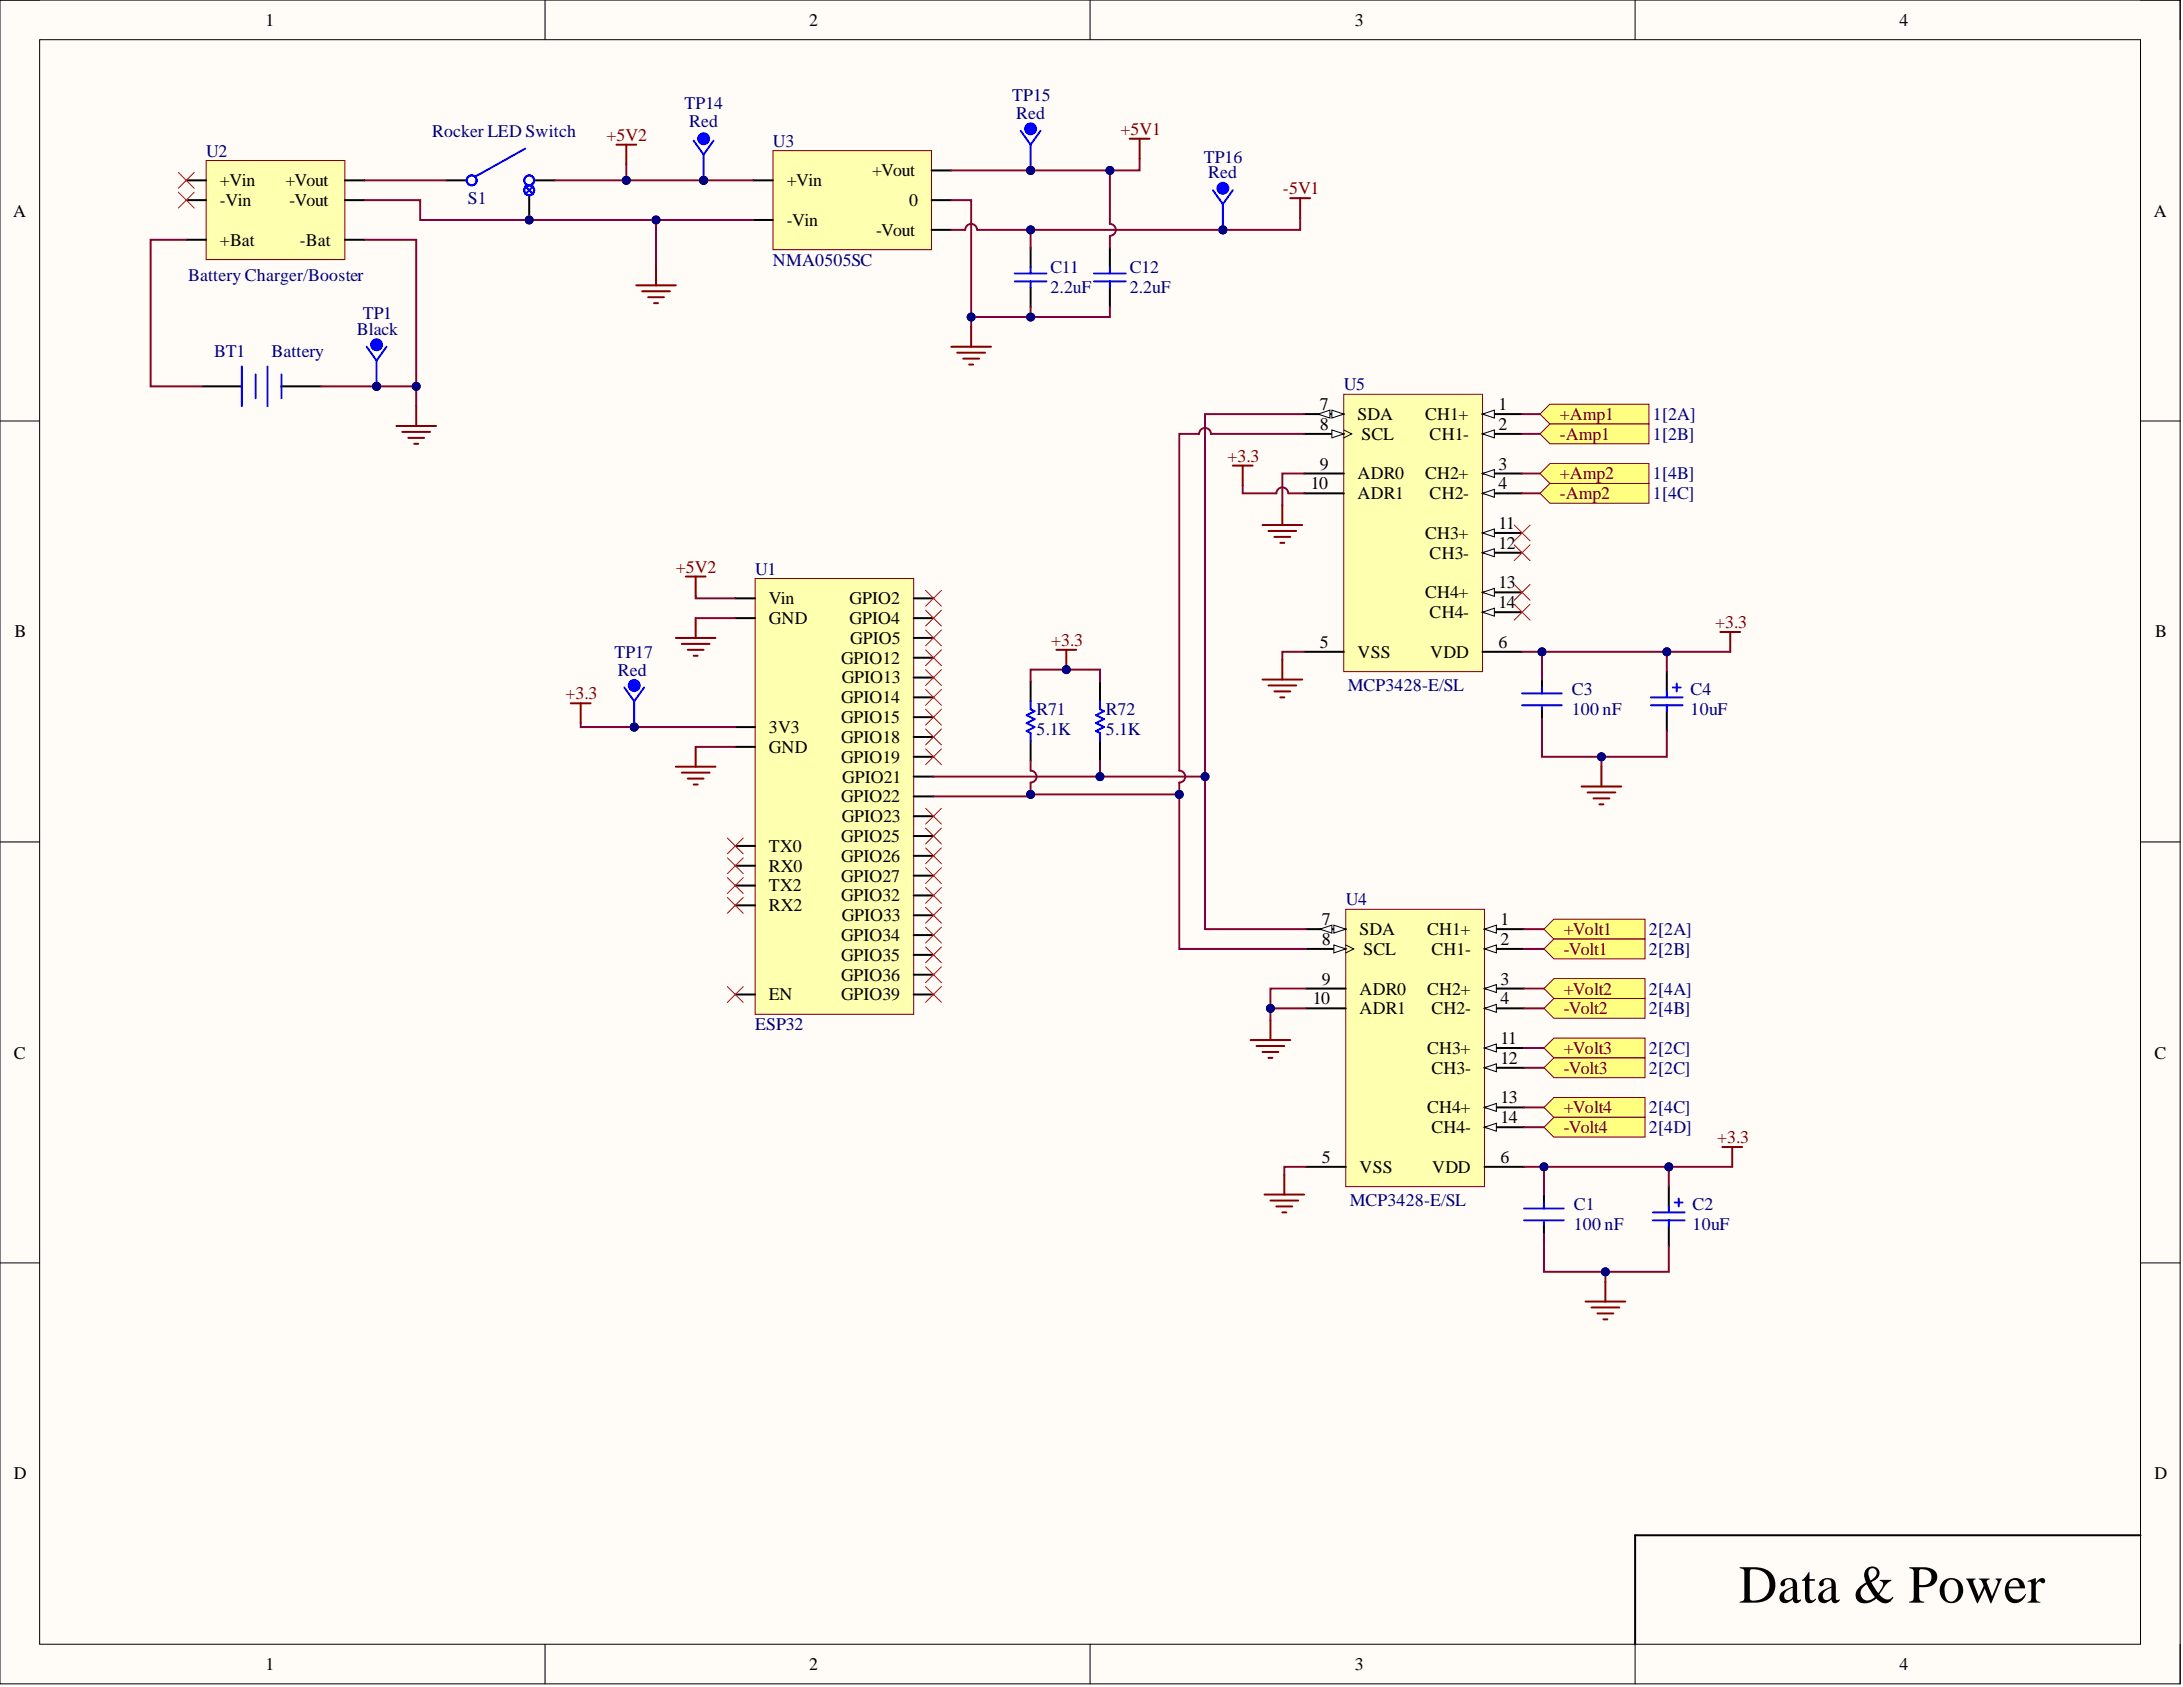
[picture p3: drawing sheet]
<svg xmlns="http://www.w3.org/2000/svg" width="279mm" height="216mm" viewBox="0 0 279 216" stroke-linecap="round" stroke-linejoin="round" font-family="sans-serif">
<defs><g id="words">
<text font-size="6.8" x="222.6" y="205.1">Data &amp; Power</text>
<g font-size="2.3">
<text x="34" y="3.3">1</text>
<text x="103.6" y="3.3">2</text>
<text x="173.4" y="3.3">3</text>
<text x="243.1" y="3.3">4</text>
<text x="28.2" y="23.8">+Vin</text>
<text x="36.5" y="23.8">+Vout</text>
<text x="100.7" y="23.8">+Vin</text>
<text x="111.6" y="22.6">+Vout</text>
<text x="1.7" y="27.7">A</text>
<text x="28.2" y="26.4">-Vin</text>
<text x="37" y="26.4">-Vout</text>
<text x="100.7" y="28.9">-Vin</text>
<text x="116.3" y="26.4">0</text>
<text x="275.7" y="27.7">A</text>
<text x="28.2" y="31.4">+Bat</text>
<text x="38.4" y="31.4">-Bat</text>
<text x="112.1" y="30.2">-Vout</text>
<text x="168.9" y="52.5">7</text>
<text x="173.8" y="53.8">SDA</text>
<text x="182.4" y="53.8">CH1+</text>
<text x="191.8" y="52.5">1</text>
<text x="168.9" y="55">8</text>
<text x="174.3" y="56.3">SCL</text>
<text x="183" y="56.3">CH1-</text>
<text x="191.8" y="55">2</text>
<text x="167.8" y="62.6">10</text>
<text x="168.9" y="60.1">9</text>
<text x="173.8" y="61.4">ADR0</text>
<text x="173.8" y="63.9">ADR1</text>
<text x="182.4" y="61.4">CH2+</text>
<text x="183" y="63.9">CH2-</text>
<text x="191.8" y="60.1">3</text>
<text x="191.8" y="62.6">4</text>
<text x="182.4" y="69">CH3+</text>
<text x="183" y="71.5">CH3-</text>
<text x="191.8" y="67.7">11</text>
<text x="191.8" y="70.2">12</text>
<text x="98.4" y="77.3">Vin</text>
<text x="108.7" y="77.3">GPIO2</text>
<text x="182.4" y="76.6">CH4+</text>
<text x="191.8" y="75.3">13</text>
<text x="191.8" y="77.8">14</text>
<text x="1.9" y="81.6">B</text>
<text x="98.4" y="79.9">GND</text>
<text x="108.7" y="79.9">GPIO4</text>
<text x="108.8" y="82.4">GPIO5</text>
<text x="168.9" y="82.9">5</text>
<text x="183" y="79.1">CH4-</text>
<text x="191.8" y="82.9">6</text>
<text x="275.8" y="81.6">B</text>
<text x="107.6" y="84.9">GPIO12</text>
<text x="107.7" y="87.5">GPIO13</text>
<text x="173.8" y="84.2">VSS</text>
<text x="183.1" y="84.2">VDD</text>
<text x="98.4" y="93.8">3V3</text>
<text x="107.6" y="90">GPIO14</text>
<text x="107.6" y="92.5">GPIO15</text>
<text x="107.6" y="95.1">GPIO18</text>
<text x="98.4" y="96.3">GND</text>
<text x="107.6" y="97.6">GPIO19</text>
<text x="107.8" y="100.1">GPIO21</text>
<text x="107.6" y="102.7">GPIO22</text>
<text x="107.6" y="107.8">GPIO25</text>
<text x="107.7" y="105.2">GPIO23</text>
<text x="98.4" y="109">TX0</text>
<text x="98.4" y="111.6">RX0</text>
<text x="107.6" y="110.3">GPIO26</text>
<text x="107.6" y="112.8">GPIO27</text>
<text x="98.4" y="116.6">RX2</text>
<text x="98.4" y="114.1">TX2</text>
<text x="107.6" y="115.4">GPIO32</text>
<text x="107.7" y="117.9">GPIO33</text>
<text x="169.2" y="118.4">7</text>
<text x="174" y="119.7">SDA</text>
<text x="182.6" y="119.7">CH1+</text>
<text x="192" y="118.4">1</text>
<text x="107.6" y="125.5">GPIO36</text>
<text x="107.6" y="120.4">GPIO34</text>
<text x="107.6" y="123">GPIO35</text>
<text x="169.2" y="120.9">8</text>
<text x="174.5" y="122.2">SCL</text>
<text x="183.2" y="122.2">CH1-</text>
<text x="192" y="120.9">2</text>
<text x="98.4" y="128">EN</text>
<text x="107.6" y="128">GPIO39</text>
<text x="168" y="128.5">10</text>
<text x="169.2" y="126">9</text>
<text x="174" y="127.3">ADR0</text>
<text x="174" y="129.8">ADR1</text>
<text x="182.6" y="127.3">CH2+</text>
<text x="183.2" y="129.8">CH2-</text>
<text x="192" y="126">3</text>
<text x="192" y="128.5">4</text>
<text x="1.8" y="135.5">C</text>
<text x="182.6" y="134.9">CH3+</text>
<text x="183.2" y="137.4">CH3-</text>
<text x="192" y="133.6">11</text>
<text x="192" y="136.1">12</text>
<text x="275.7" y="135.5">C</text>
<text x="182.6" y="142.5">CH4+</text>
<text x="192" y="141.2">13</text>
<text x="192" y="143.8">14</text>
<text x="169.2" y="148.8">5</text>
<text x="183.2" y="145">CH4-</text>
<text x="192" y="148.8">6</text>
<text x="174" y="150.1">VSS</text>
<text x="183.3" y="150.1">VDD</text>
<text x="1.8" y="189.3">D</text>
<text x="275.7" y="189.3">D</text>
<text x="34" y="213.7">1</text>
<text x="103.6" y="213.7">2</text>
<text x="173.4" y="213.7">3</text>
<text x="243.1" y="213.7">4</text>
</g>
<g font-size="2.3" fill="#000080">
<text x="55.3" y="17.5">Rocker LED Switch</text>
<text x="87.6" y="14">TP14</text>
<text x="88.2" y="16.2">Red</text>
<text x="129.5" y="12.9">TP15</text>
<text x="130" y="15.2">Red</text>
<text x="26.4" y="20">U2</text>
<text x="98.9" y="18.8">U3</text>
<text x="154.1" y="20.8">TP16</text>
<text x="154.7" y="22.8">Red</text>
<text x="59.9" y="26.1">S1</text>
<text x="98.9" y="34">NMA0505SC</text>
<text x="134.4" y="35">C11</text>
<text x="144.6" y="35">C12</text>
<text x="24.1" y="36">Battery Charger/Booster</text>
<text x="46.4" y="40.8">TP1</text>
<text x="134.4" y="37.5">2.2uF</text>
<text x="144.6" y="37.5">2.2uF</text>
<text x="27.4" y="45.6">BT1</text>
<text x="34.8" y="45.6">Battery</text>
<text x="45.7" y="42.9">Black</text>
<text x="172" y="50">U5</text>
<text x="211.6" y="53.8">1[2A]</text>
<text x="211.6" y="56.3">1[2B]</text>
<text x="211.6" y="61.4">1[4B]</text>
<text x="211.6" y="63.9">1[4C]</text>
<text x="96.6" y="73.5">U1</text>
<text x="78.6" y="84.2">TP17</text>
<text x="79.1" y="86.5">Red</text>
<text x="172.5" y="88.5">MCP3428-E/SL</text>
<text x="201.2" y="89">C3</text>
<text x="216.4" y="89">C4</text>
<text x="132.7" y="94.1">5.1K</text>
<text x="132.7" y="91.5">R71</text>
<text x="141.5" y="94.1">5.1K</text>
<text x="141.5" y="91.5">R72</text>
<text x="201.2" y="91.5">100 nF</text>
<text x="216.4" y="91.5">10uF</text>
<text x="172.2" y="115.9">U4</text>
<text x="211.1" y="119.7">2[2A]</text>
<text x="211.1" y="122.2">2[2B]</text>
<text x="96.6" y="131.8">ESP32</text>
<text x="211.1" y="127.3">2[4A]</text>
<text x="211.1" y="129.8">2[4B]</text>
<text x="211.1" y="134.9">2[2C]</text>
<text x="211.1" y="137.4">2[2C]</text>
<text x="211.1" y="142.5">2[4C]</text>
<text x="211.1" y="145">2[4D]</text>
<text x="172.7" y="154.4">MCP3428-E/SL</text>
<text x="201.4" y="154.9">C1</text>
<text x="216.6" y="154.9">C2</text>
<text x="201.4" y="157.4">100 nF</text>
<text x="216.6" y="157.4">10uF</text>
</g>
<g font-size="2.3" fill="#800000">
<text x="143.4" y="17.2">+5V1</text>
<text x="77.6" y="18">+5V2</text>
<text x="164.2" y="24.9">-5V1</text>
<text x="199.6" y="53.8">+Amp1</text>
<text x="157.1" y="59.1">+3.3</text>
<text x="199.6" y="56.3">-Amp1</text>
<text x="199.6" y="61.4">+Amp2</text>
<text x="199.6" y="63.9">-Amp2</text>
<text x="86.5" y="73.3">+5V2</text>
<text x="134.5" y="82.7">+3.3</text>
<text x="219.5" y="80.4">+3.3</text>
<text x="72.4" y="89.5">+3.3</text>
<text x="200.1" y="119.7">+Volt1</text>
<text x="200.1" y="122.2">-Volt1</text>
<text x="200.1" y="127.3">+Volt2</text>
<text x="200.1" y="129.8">-Volt2</text>
<text x="200.1" y="134.9">+Volt3</text>
<text x="200.1" y="137.4">-Volt3</text>
<text x="200.1" y="142.5">+Volt4</text>
<text x="200.1" y="145">-Volt4</text>
<text x="219.8" y="146.3">+3.3</text>
</g>
</g></defs>
<path d="M0 0h279v215.5h-279z" fill-rule="evenodd" fill="#fffcf8"/>
<path d="M0 0h279v215.5h-279z" fill="none" stroke="#000" stroke-width=".13"/>
<path d="M5.1 5.1h268.9v205.3h-268.9z" fill-rule="evenodd" fill="#fffcf8"/>
<g fill="none" stroke="#000" stroke-width=".13">
<path d="M0 0h5.1M5.1 5.1h268.9v205.3h-268.9zM69.8 0v5.1M139.5 0v5.1M209.3 0v5.1M274 0h5v5.1M0 53.9h5.1M274 53.9h5M0 107.8h5.1M274 107.8h5M0 161.6h5.1M274 161.6h5"/>
<path d="M69.8 210.4v5.1M139.5 210.4v5.1M209.3 210.4v5.1M279 210.4v5.1"/>
</g>
<path d="M25.9 49.4h5M36 49.4h5.1" fill="none" stroke="#000" stroke-width=".25"/>
<path d="M30.9 46.9v5.1M32.7 47.9v3.1M34.2 46.9v5.1M36 47.9v3.1" fill="none" stroke="#00f" stroke-width=".25"/>
<path d="M96.6 74h20.3v55.8h-20.3z" fill-rule="evenodd" fill="#ffffb0"/>
<path d="M96.6 74h20.3v55.8h-20.3z" fill="none" stroke="#800000" stroke-width=".13"/>
<g fill="none" stroke="#000" stroke-width=".25">
<path d="M94.1 76.6h2.5M94.1 79.1h2.5M116.9 76.6h2.6M116.9 79.1h2.6M94.1 93.1h2.5M94.1 95.6h2.5M116.9 81.6h2.6M116.9 84.2h2.6M116.9 86.7h2.6M116.9 89.2h2.6M116.9 91.8h2.6M116.9 94.3h2.6"/>
<path d="M116.9 96.9h2.6M116.9 99.4h2.6M94.1 115.9h2.5M94.1 113.3h2.5M94.1 108.3h2.5M94.1 110.8h2.5M116.9 101.9h2.6M116.9 104.5h2.6M116.9 107h2.6M116.9 109.5h2.6M116.9 112.1h2.6M116.9 114.6h2.6"/>
<path d="M116.9 117.1h2.6M116.9 119.7h2.6M94.1 127.3h2.5M116.9 127.3h2.6M116.9 124.7h2.6M116.9 122.2h2.6"/>
</g>
<g fill="none" stroke="#800000" stroke-width=".25">
<path d="M78.9 18.5h2.5M80.2 18.5v2.6M144.6 17.8h2.5M145.9 17.8v2.5M165.1 25.4h2.6M166.4 25.4v2.5M121.8 44.4h5M122.5 45.1h3.6M123.3 45.9h2M124 46.7h.6M124.3 41.8v2.6M87.8 73.8h2.5"/>
<path d="M89 73.8v2.5M89 79.1v2.5M73.1 90h2.5M74.3 90v2.5M86.5 81.6h5.1M86.5 98.1h5.1M87.3 82.4h3.5M87.3 98.9h3.5M88 83.2h2.1M88 99.6h2.1M88.8 83.9h.5M89 95.6v2.5"/>
<path d="M88.8 100.4h.5"/>
</g>
<path d="M26.4 20.5h17.7v12.7h-17.7z" fill-rule="evenodd" fill="#ffffb0"/>
<path d="M26.4 20.5h17.7v12.7h-17.7z" fill="none" stroke="#800000" stroke-width=".13"/>
<path d="M23.8 30.7h2.6M23.8 23.1h2.6M23.8 25.6h2.6M44.1 30.7h2.6M44.1 23.1h2.6M44.1 25.6h2.6" fill="none" stroke="#000" stroke-width=".25"/>
<path d="M81.4 36.5h5.1M82.2 37.3h3.5M82.9 38h2.1M83.7 38.8h.5M84 34v2.5" fill="none" stroke="#800000" stroke-width=".25"/>
<path d="M98.9 19.3h20.3v12.7h-20.3z" fill-rule="evenodd" fill="#ffffb0"/>
<path d="M98.9 19.3h20.3v12.7h-20.3z" fill="none" stroke="#800000" stroke-width=".13"/>
<path d="M96.4 23.1h2.5M96.4 28.2h2.5M119.2 25.6h2.6M119.2 21.8h2.6M119.2 29.4h2.6" fill="none" stroke="#000" stroke-width=".25"/>
<path d="M22.8 22.1l2.1 2M22.8 24.6l2.1 2M24.9 22.1l-2.1 2M24.9 24.6l-2.1 2" fill="none" stroke="#f00" stroke-width=".13"/>
<path d="M172.2 116.4h17.8v35.5h-17.8z" fill-rule="evenodd" fill="#ffffb0"/>
<path d="M172.2 116.4h17.8v35.5h-17.8z" fill="none" stroke="#800000" stroke-width=".13"/>
<path d="M167.2 118.9h5M167.2 149.3h5" fill="none" stroke="#000" stroke-width=".25"/>
<path d="M170.7 118.4l1.5 .5-1.5 .5z" fill="#f8fcff"/>
<path d="M170.7 118.4l1.5 .5-1.5 .5z" fill="none" stroke="#000" stroke-width=".13"/>
<path d="M168.9 118.9l1.6-.5v1z" fill="#f8fcff"/>
<path d="M168.9 118.9l1.6-.5v1z" fill="none" stroke="#000" stroke-width=".13"/>
<path d="M167.2 121.4h5" fill="none" stroke="#000" stroke-width=".25"/>
<path d="M170.7 120.9l1.5 .5-1.5 .6z" fill="#f8fcff"/>
<path d="M170.7 120.9l1.5 .5-1.5 .6zM172.2 120.9l1.1 .5-1.1 .6" fill="none" stroke="#000" stroke-width=".13"/>
<path d="M190 126.5h5.1M190 149.3h5.1" fill="none" stroke="#000" stroke-width=".25"/>
<path d="M190 126.5l1.5-.5v1z" fill="#f8fcff"/>
<path d="M190 126.5l1.5-.5v1z" fill="none" stroke="#000" stroke-width=".13"/>
<path d="M190 134.1h5.1" fill="none" stroke="#000" stroke-width=".25"/>
<path d="M190 134.1l1.5-.5v1z" fill="#f8fcff"/>
<path d="M190 134.1l1.5-.5v1z" fill="none" stroke="#000" stroke-width=".13"/>
<path d="M190 118.9h5.1" fill="none" stroke="#000" stroke-width=".25"/>
<path d="M190 118.9l1.5-.5v1z" fill="#f8fcff"/>
<path d="M190 118.9l1.5-.5v1z" fill="none" stroke="#000" stroke-width=".13"/>
<path d="M190 121.4h5.1" fill="none" stroke="#000" stroke-width=".25"/>
<path d="M190 121.4l1.5-.5v1.1z" fill="#f8fcff"/>
<path d="M190 121.4l1.5-.5v1.1z" fill="none" stroke="#000" stroke-width=".13"/>
<path d="M190 129h5.1" fill="none" stroke="#000" stroke-width=".25"/>
<path d="M190 129l1.5-.5v1.1z" fill="#f8fcff"/>
<path d="M190 129l1.5-.5v1.1z" fill="none" stroke="#000" stroke-width=".13"/>
<path d="M190 136.7h5.1" fill="none" stroke="#000" stroke-width=".25"/>
<path d="M190 136.7l1.5-.6v1.1z" fill="#f8fcff"/>
<path d="M190 136.7l1.5-.6v1.1z" fill="none" stroke="#000" stroke-width=".13"/>
<path d="M190 141.7h5.1" fill="none" stroke="#000" stroke-width=".25"/>
<path d="M190 141.7l1.5-.5v1z" fill="#f8fcff"/>
<path d="M190 141.7l1.5-.5v1z" fill="none" stroke="#000" stroke-width=".13"/>
<path d="M190 144.3h5.1" fill="none" stroke="#000" stroke-width=".25"/>
<path d="M190 144.3l1.5-.5v1z" fill="#f8fcff"/>
<path d="M190 144.3l1.5-.5v1z" fill="none" stroke="#000" stroke-width=".13"/>
<path d="M167.2 126.5h5M167.2 129h5M197.6 152.9v1.8M197.6 156.4v1.6M213.6 151.9v2.5M213.6 156.9v2.6" fill="none" stroke="#000" stroke-width=".25"/>
<g fill="none" stroke="#800000" stroke-width=".25">
<path d="M135.2 83.2h2.5M136.5 83.2v2.5M161.8 152.9h5.1M162.6 153.6h3.6M163.4 154.4h2M164.1 155.2h.5M164.4 150.3v2.6M220.4 146.8h2.6M221.7 146.8v2.5M202.9 166.6h5.1M203.7 167.3h3.5M204.5 168.1h2"/>
<path d="M205.2 168.9h.5M205.5 164v2.6"/>
</g>
<path d="M195.1 154.7h5M195.1 156.2h5M197.6 153.9v.8M197.6 156.4v.3M211.6 156.2h4M211.6 155.2h4M213.6 154.4v.8M213.6 156.2v.7M214.3 153.9h1.1M214.9 153.4v1" fill="none" stroke="#00f" stroke-width=".25"/>
<circle cx="136.5" cy="85.7" r=".51" fill="#000080"/>
<circle cx="136.5" cy="85.7" r=".51" fill="none" stroke="#000080" stroke-width=".13"/>
<g fill="none" stroke="#f00" stroke-width=".13">
<path d="M118.5 75.6l2 2M118.5 78.1l2 2M120.5 75.6l-2 2M120.5 78.1l-2 2M118.5 80.6l2 2.1M118.5 83.2l2 2M118.5 85.7l2 2M118.5 88.2l2 2.1M118.5 90.8l2 2M118.5 93.3l2 2M118.5 95.8l2 2.1M120.5 80.6l-2 2.1"/>
<path d="M120.5 83.2l-2 2M120.5 85.7l-2 2M120.5 88.2l-2 2.1M120.5 90.8l-2 2M120.5 93.3l-2 2M120.5 95.8l-2 2.1M93.1 114.9l2 2M93.1 112.3l2 2M93.1 109.8l2 2M93.1 107.2l2 2.1M95.1 114.9l-2 2M95.1 112.3l-2 2"/>
<path d="M95.1 109.8l-2 2M95.1 107.2l-2 2.1M118.5 103.4l2 2.1M118.5 111l2 2.1M118.5 113.6l2 2M118.5 116.1l2 2M118.5 118.7l2 2M120.5 103.4l-2 2.1M120.5 111l-2 2.1M120.5 113.6l-2 2M120.5 116.1l-2 2M120.5 118.7l-2 2"/>
<path d="M93.1 126.3l2 2M95.1 126.3l-2 2M118.5 121.2l2 2M118.5 123.7l2 2.1M118.5 126.3l2 2M120.5 121.2l-2 2M120.5 123.7l-2 2.1M120.5 126.3l-2 2"/>
</g>
<path d="M160.1 133.1h5M160.8 133.9h3.6M161.6 134.6h2M162.3 135.4h.6M162.6 130.6v2.5" fill="none" stroke="#800000" stroke-width=".25"/>
<path d="M172 50.5h17.7v35.5h-17.7z" fill-rule="evenodd" fill="#ffffb0"/>
<path d="M172 50.5h17.7v35.5h-17.7z" fill="none" stroke="#800000" stroke-width=".13"/>
<path d="M166.9 53h5.1M166.9 83.4h5.1" fill="none" stroke="#000" stroke-width=".25"/>
<path d="M170.5 52.5l1.5 .5-1.5 .5z" fill="#f8fcff"/>
<path d="M170.5 52.5l1.5 .5-1.5 .5z" fill="none" stroke="#000" stroke-width=".13"/>
<path d="M168.7 53l1.5-.5v1z" fill="#f8fcff"/>
<path d="M168.7 53l1.5-.5v1z" fill="none" stroke="#000" stroke-width=".13"/>
<path d="M166.9 55.5h5.1" fill="none" stroke="#000" stroke-width=".25"/>
<path d="M170.5 55l1.5 .5-1.5 .5z" fill="#f8fcff"/>
<path d="M170.5 55l1.5 .5-1.5 .5zM172 55l1 .5-1 .5" fill="none" stroke="#000" stroke-width=".13"/>
<path d="M189.7 60.6h5.1M189.7 83.4h5.1" fill="none" stroke="#000" stroke-width=".25"/>
<path d="M189.7 60.6l1.6-.5v1z" fill="#f8fcff"/>
<path d="M189.7 60.6l1.6-.5v1z" fill="none" stroke="#000" stroke-width=".13"/>
<path d="M189.7 68.2h5.1" fill="none" stroke="#000" stroke-width=".25"/>
<path d="M189.7 68.2l1.6-.5v1z" fill="#f8fcff"/>
<path d="M189.7 68.2l1.6-.5v1z" fill="none" stroke="#000" stroke-width=".13"/>
<path d="M189.7 53h5.1" fill="none" stroke="#000" stroke-width=".25"/>
<path d="M189.7 53l1.6-.5v1z" fill="#f8fcff"/>
<path d="M189.7 53l1.6-.5v1z" fill="none" stroke="#000" stroke-width=".13"/>
<path d="M189.7 55.5h5.1" fill="none" stroke="#000" stroke-width=".25"/>
<path d="M189.7 55.5l1.6-.5v1z" fill="#f8fcff"/>
<path d="M189.7 55.5l1.6-.5v1z" fill="none" stroke="#000" stroke-width=".13"/>
<path d="M189.7 63.1h5.1" fill="none" stroke="#000" stroke-width=".25"/>
<path d="M189.7 63.1l1.6-.5v1z" fill="#f8fcff"/>
<path d="M189.7 63.1l1.6-.5v1z" fill="none" stroke="#000" stroke-width=".13"/>
<path d="M189.7 70.7h5.1" fill="none" stroke="#000" stroke-width=".25"/>
<path d="M189.7 70.7l1.6-.5v1z" fill="#f8fcff"/>
<path d="M189.7 70.7l1.6-.5v1z" fill="none" stroke="#000" stroke-width=".13"/>
<path d="M189.7 75.8h5.1" fill="none" stroke="#000" stroke-width=".25"/>
<path d="M189.7 75.8l1.6-.5v1z" fill="#f8fcff"/>
<path d="M189.7 75.8l1.6-.5v1z" fill="none" stroke="#000" stroke-width=".13"/>
<path d="M189.7 78.3h5.1" fill="none" stroke="#000" stroke-width=".25"/>
<path d="M189.7 78.3l1.6-.5v1.1z" fill="#f8fcff"/>
<path d="M189.7 78.3l1.6-.5v1.1z" fill="none" stroke="#000" stroke-width=".13"/>
<path d="M166.9 60.6h5.1M166.9 63.1h5.1M197.4 87v1.7M197.4 90.5v1.5M213.3 86v2.5M213.3 91v2.6" fill="none" stroke="#000" stroke-width=".25"/>
<g fill="none" stroke="#800000" stroke-width=".25">
<path d="M157.8 59.6h2.5M159.1 59.6v2.5M161.6 67.2h5.1M162.3 68h3.6M163.1 68.7h2M163.9 69.5h.5M164.1 64.7v2.5M161.6 87h5.1M162.3 87.7h3.6M163.1 88.5h2M163.9 89.2h.5M164.1 84.4v2.6"/>
<path d="M205 98.1v2.6M220.2 80.9h2.5M221.5 80.9v2.5M202.4 100.7h5.1M203.2 101.4h3.5M203.9 102.2h2.1M204.7 102.9h.5"/>
</g>
<path d="M194.8 88.7h5.1M194.8 90.3h5.1M197.4 88v.7M197.4 90.5v.3M211.3 90.3h4.1M211.3 89.2h4.1M213.3 88.5v.7M213.3 90.3v.7M214.1 88h1M214.6 87.5v1" fill="none" stroke="#00f" stroke-width=".25"/>
<path d="M193.8 67.2l2 2M193.8 69.7l2 2.1M193.8 74.8l2 2M193.8 77.3l2 2.1M195.8 67.2l-2 2M195.8 69.7l-2 2.1M195.8 74.8l-2 2M195.8 77.3l-2 2.1M118.5 106l2 2M118.5 108.5l2 2M120.5 106l-2 2M120.5 108.5l-2 2" fill="none" stroke="#f00" stroke-width=".13"/>
<path d="M197.1 53l1.3-1.3h12.7v2.6h-12.7z" fill-rule="evenodd" fill="#ffff80"/>
<path d="M197.1 53l1.3-1.3h12.7v2.6h-12.7z" fill="none" stroke="#800000" stroke-width=".13"/>
<path d="M197.1 55.5l1.3-1.2h12.7v2.5h-12.7z" fill-rule="evenodd" fill="#ffff80"/>
<path d="M197.1 55.5l1.3-1.2h12.7v2.5h-12.7z" fill="none" stroke="#800000" stroke-width=".13"/>
<path d="M197.1 60.6l1.3-1.3h12.7v2.6h-12.7z" fill-rule="evenodd" fill="#ffff80"/>
<path d="M197.1 60.6l1.3-1.3h12.7v2.6h-12.7z" fill="none" stroke="#800000" stroke-width=".13"/>
<path d="M197.1 63.1l1.3-1.2h12.7v2.5h-12.7z" fill-rule="evenodd" fill="#ffff80"/>
<path d="M197.1 63.1l1.3-1.2h12.7v2.5h-12.7z" fill="none" stroke="#800000" stroke-width=".13"/>
<path d="M197.6 118.9l1.3-1.3h11.6v2.6h-11.6z" fill-rule="evenodd" fill="#ffff80"/>
<path d="M197.6 118.9l1.3-1.3h11.6v2.6h-11.6z" fill="none" stroke="#800000" stroke-width=".13"/>
<path d="M197.6 121.4l1.3-1.2h11.6v2.5h-11.6z" fill-rule="evenodd" fill="#ffff80"/>
<path d="M197.6 121.4l1.3-1.2h11.6v2.5h-11.6z" fill="none" stroke="#800000" stroke-width=".13"/>
<path d="M197.6 126.5l1.3-1.3h11.6v2.6h-11.6z" fill-rule="evenodd" fill="#ffff80"/>
<path d="M197.6 126.5l1.3-1.3h11.6v2.6h-11.6z" fill="none" stroke="#800000" stroke-width=".13"/>
<path d="M197.6 129l1.3-1.2h11.6v2.5h-11.6z" fill-rule="evenodd" fill="#ffff80"/>
<path d="M197.6 129l1.3-1.2h11.6v2.5h-11.6z" fill="none" stroke="#800000" stroke-width=".13"/>
<path d="M197.6 134.1l1.3-1.2h11.6v2.5h-11.6z" fill-rule="evenodd" fill="#ffff80"/>
<path d="M197.6 134.1l1.3-1.2h11.6v2.5h-11.6z" fill="none" stroke="#800000" stroke-width=".13"/>
<path d="M197.6 136.7l1.3-1.3h11.6v2.5h-11.6z" fill-rule="evenodd" fill="#ffff80"/>
<path d="M197.6 136.7l1.3-1.3h11.6v2.5h-11.6z" fill="none" stroke="#800000" stroke-width=".13"/>
<path d="M197.6 141.7l1.3-1.2h11.6v2.5h-11.6z" fill-rule="evenodd" fill="#ffff80"/>
<path d="M197.6 141.7l1.3-1.2h11.6v2.5h-11.6z" fill="none" stroke="#800000" stroke-width=".13"/>
<path d="M197.6 144.3l1.3-1.3h11.6v2.5h-11.6z" fill-rule="evenodd" fill="#ffff80"/>
<path d="M197.6 144.3l1.3-1.3h11.6v2.5h-11.6z" fill="none" stroke="#800000" stroke-width=".13"/>
<path d="M57.1 23.1h2.5M67.7 25.1v2.5M68.5 23.1h2.5M131.9 31.7v2.5M131.9 36.8v2.5M142.1 31.7v2.5M142.1 36.8v2.5M131.9 87.2v2.6M131.9 94.8v2.6M140.8 87.2v2.6M140.8 94.8v2.6M274 196.5h-64.7v13.9" fill="none" stroke="#000" stroke-width=".25"/>
<g fill="none" stroke="#00f" stroke-width=".25">
<path d="M67.2 19l-6.3 3.6M67.2 23.8l1 1.1M68.2 23.8l-1 1.1M129.9 35h4M129.9 36h4M131.9 34.2v.8M131.9 36v.8M140 35h4.1M140 36h4.1M142.1 34.2v.8M142.1 36v.8M131.9 89.8v1l.5 .2-1 .5 1 .5-1 .5 1 .6-1 .5 .5 .2v1"/>
<path d="M140.8 89.8v1l.5 .2-1 .5 1 .5-1 .5 1 .6-1 .5 .5 .2v1"/>
<circle cx="60.4" cy="23.1" r=".63"/>
<circle cx="67.7" cy="24.3" r=".63"/>
<circle cx="67.7" cy="23.1" r=".63"/>
</g>
<path d="M50.7 54.5h5.1M51.5 55.3h3.5M52.3 56h2M53 56.8h.5M53.3 52v2.5" fill="none" stroke="#800000" stroke-width=".25"/>
<circle cx="48.2" cy="49.4" r=".51" fill="#000080"/>
<circle cx="48.2" cy="49.4" r=".51" fill="none" stroke="#000080" stroke-width=".13"/>
<circle cx="48.2" cy="49.4" r=".51" fill="#000080"/>
<circle cx="48.2" cy="49.4" r=".51" fill="none" stroke="#000080" stroke-width=".13"/>
<path d="M46.9 44.4l1.3 1.7M48.2 46.1v3.3M49.5 44.4l-1.3 1.7" fill="none" stroke="#000bff" stroke-width=".25"/>
<circle cx="48.2" cy="44.1" r=".76" fill="#00f"/>
<circle cx="48.2" cy="44.1" r=".76" fill="none" stroke="#000bff" stroke-width=".13"/>
<circle cx="90.1" cy="23.1" r=".51" fill="#000080"/>
<circle cx="90.1" cy="23.1" r=".51" fill="none" stroke="#000080" stroke-width=".13"/>
<circle cx="90.1" cy="23.1" r=".51" fill="#000080"/>
<circle cx="90.1" cy="23.1" r=".51" fill="none" stroke="#000080" stroke-width=".13"/>
<path d="M88.8 18l1.3 1.8M90.1 19.8v3.3M91.3 18l-1.2 1.8" fill="none" stroke="#000bff" stroke-width=".25"/>
<circle cx="90.1" cy="17.8" r=".76" fill="#00f"/>
<circle cx="90.1" cy="17.8" r=".76" fill="none" stroke="#000bff" stroke-width=".13"/>
<circle cx="131.9" cy="21.8" r=".51" fill="#000080"/>
<circle cx="131.9" cy="21.8" r=".51" fill="none" stroke="#000080" stroke-width=".13"/>
<circle cx="131.9" cy="21.8" r=".51" fill="#000080"/>
<circle cx="131.9" cy="21.8" r=".51" fill="none" stroke="#000080" stroke-width=".13"/>
<path d="M130.6 16.7l1.3 1.8M131.9 18.5v3.3M133.2 16.7l-1.3 1.8" fill="none" stroke="#000bff" stroke-width=".25"/>
<circle cx="131.9" cy="16.5" r=".76" fill="#00f"/>
<circle cx="131.9" cy="16.5" r=".76" fill="none" stroke="#000bff" stroke-width=".13"/>
<circle cx="156.5" cy="29.4" r=".51" fill="#000080"/>
<circle cx="156.5" cy="29.4" r=".51" fill="none" stroke="#000080" stroke-width=".13"/>
<circle cx="156.5" cy="29.4" r=".51" fill="#000080"/>
<circle cx="156.5" cy="29.4" r=".51" fill="none" stroke="#000080" stroke-width=".13"/>
<path d="M155.2 24.3l1.3 1.8M156.5 26.1v3.3M157.8 24.3l-1.3 1.8" fill="none" stroke="#000bff" stroke-width=".25"/>
<circle cx="156.5" cy="24.1" r=".76" fill="#00f"/>
<circle cx="156.5" cy="24.1" r=".76" fill="none" stroke="#000bff" stroke-width=".13"/>
<circle cx="81.2" cy="93.1" r=".51" fill="#000080"/>
<circle cx="81.2" cy="93.1" r=".51" fill="none" stroke="#000080" stroke-width=".13"/>
<circle cx="81.2" cy="93.1" r=".51" fill="#000080"/>
<circle cx="81.2" cy="93.1" r=".51" fill="none" stroke="#000080" stroke-width=".13"/>
<path d="M79.9 88l1.3 1.8M81.2 89.8v3.3M82.4 88l-1.2 1.8" fill="none" stroke="#000bff" stroke-width=".25"/>
<circle cx="81.2" cy="87.7" r=".76" fill="#00f"/>
<circle cx="81.2" cy="87.7" r=".76" fill="none" stroke="#000bff" stroke-width=".13"/>
<path d="M89 76.3v.3h5.1M89 79.1h5.1M74.3 92.5v.6h19.8M89 95.6h5.1" fill="none" stroke="#800040" stroke-width=".25"/>
<circle cx="81.2" cy="93.1" r=".51" fill="#000080"/>
<circle cx="81.2" cy="93.1" r=".51" fill="none" stroke="#000080" stroke-width=".13"/>
<path d="M121.8 25.6h2.5v16.2" fill="none" stroke="#800040" stroke-width=".25"/>
<circle cx="124.3" cy="40.6" r=".51" fill="#000080"/>
<circle cx="124.3" cy="40.6" r=".51" fill="none" stroke="#000080" stroke-width=".13"/>
<path d="M145.9 20.3v1.5h-24.1" fill="none" stroke="#800040" stroke-width=".25"/>
<circle cx="131.9" cy="21.8" r=".51" fill="#000080"/>
<circle cx="131.9" cy="21.8" r=".51" fill="none" stroke="#000080" stroke-width=".13"/>
<circle cx="142.1" cy="21.8" r=".51" fill="#000080"/>
<circle cx="142.1" cy="21.8" r=".51" fill="none" stroke="#000080" stroke-width=".13"/>
<path d="M166.4 27.9v1.5h-41.3a.76 .76 0 0 0-.8-.7 .76 .76 0 0 0-.8 .7h-1.7" fill="none" stroke="#800040" stroke-width=".25"/>
<circle cx="131.9" cy="29.4" r=".51" fill="#000080"/>
<circle cx="131.9" cy="29.4" r=".51" fill="none" stroke="#000080" stroke-width=".13"/>
<circle cx="156.5" cy="29.4" r=".51" fill="#000080"/>
<circle cx="156.5" cy="29.4" r=".51" fill="none" stroke="#000080" stroke-width=".13"/>
<path d="M195.1 149.3h26.6" fill="none" stroke="#800040" stroke-width=".25"/>
<circle cx="197.6" cy="149.3" r=".51" fill="#000080"/>
<circle cx="197.6" cy="149.3" r=".51" fill="none" stroke="#000080" stroke-width=".13"/>
<circle cx="213.6" cy="149.3" r=".51" fill="#000080"/>
<circle cx="213.6" cy="149.3" r=".51" fill="none" stroke="#000080" stroke-width=".13"/>
<path d="M167.2 149.3h-2.8v1M197.6 149.3v3.6" fill="none" stroke="#800040" stroke-width=".25"/>
<circle cx="197.6" cy="149.3" r=".51" fill="#000080"/>
<circle cx="197.6" cy="149.3" r=".51" fill="none" stroke="#000080" stroke-width=".13"/>
<path d="M213.6 149.3v2.6" fill="none" stroke="#800040" stroke-width=".25"/>
<circle cx="213.6" cy="149.3" r=".51" fill="#000080"/>
<circle cx="213.6" cy="149.3" r=".51" fill="none" stroke="#000080" stroke-width=".13"/>
<path d="M197.6 158v4.8h16v-3.3" fill="none" stroke="#800040" stroke-width=".25"/>
<circle cx="205.5" cy="162.8" r=".51" fill="#000080"/>
<circle cx="205.5" cy="162.8" r=".51" fill="none" stroke="#000080" stroke-width=".13"/>
<path d="M205.5 162.8v1.2" fill="none" stroke="#800040" stroke-width=".25"/>
<circle cx="205.5" cy="162.8" r=".51" fill="#000080"/>
<circle cx="205.5" cy="162.8" r=".51" fill="none" stroke="#000080" stroke-width=".13"/>
<path d="M131.9 87.2v-1.5h8.9v1.5" fill="none" stroke="#800040" stroke-width=".25"/>
<circle cx="136.5" cy="85.7" r=".51" fill="#000080"/>
<circle cx="136.5" cy="85.7" r=".51" fill="none" stroke="#000080" stroke-width=".13"/>
<path d="M167.2 126.5h-4.6v4.1" fill="none" stroke="#800040" stroke-width=".25"/>
<circle cx="162.6" cy="129" r=".51" fill="#000080"/>
<circle cx="162.6" cy="129" r=".51" fill="none" stroke="#000080" stroke-width=".13"/>
<path d="M162.6 129h4.6" fill="none" stroke="#800040" stroke-width=".25"/>
<circle cx="162.6" cy="129" r=".51" fill="#000080"/>
<circle cx="162.6" cy="129" r=".51" fill="none" stroke="#000080" stroke-width=".13"/>
<path d="M194.8 83.4h26.7" fill="none" stroke="#800040" stroke-width=".25"/>
<circle cx="197.4" cy="83.4" r=".51" fill="#000080"/>
<circle cx="197.4" cy="83.4" r=".51" fill="none" stroke="#000080" stroke-width=".13"/>
<circle cx="213.3" cy="83.4" r=".51" fill="#000080"/>
<circle cx="213.3" cy="83.4" r=".51" fill="none" stroke="#000080" stroke-width=".13"/>
<path d="M166.9 83.4h-2.8v1M197.4 83.4v3.6" fill="none" stroke="#800040" stroke-width=".25"/>
<circle cx="197.4" cy="83.4" r=".51" fill="#000080"/>
<circle cx="197.4" cy="83.4" r=".51" fill="none" stroke="#000080" stroke-width=".13"/>
<path d="M213.3 83.4v2.6" fill="none" stroke="#800040" stroke-width=".25"/>
<circle cx="213.3" cy="83.4" r=".51" fill="#000080"/>
<circle cx="213.3" cy="83.4" r=".51" fill="none" stroke="#000080" stroke-width=".13"/>
<path d="M197.4 92v4.9h15.9v-3.3" fill="none" stroke="#800040" stroke-width=".25"/>
<circle cx="205" cy="96.9" r=".51" fill="#000080"/>
<circle cx="205" cy="96.9" r=".51" fill="none" stroke="#000080" stroke-width=".13"/>
<path d="M205 96.9v1.2" fill="none" stroke="#800040" stroke-width=".25"/>
<circle cx="205" cy="96.9" r=".51" fill="#000080"/>
<circle cx="205" cy="96.9" r=".51" fill="none" stroke="#000080" stroke-width=".13"/>
<path d="M166.9 60.6h-2.8v4.1M119.5 99.4h34.7v19.5h13" fill="none" stroke="#800040" stroke-width=".25"/>
<circle cx="154.2" cy="99.4" r=".51" fill="#000080"/>
<circle cx="154.2" cy="99.4" r=".51" fill="none" stroke="#000080" stroke-width=".13"/>
<circle cx="140.8" cy="99.4" r=".51" fill="#000080"/>
<circle cx="140.8" cy="99.4" r=".51" fill="none" stroke="#000080" stroke-width=".13"/>
<path d="M140.8 97.4v2" fill="none" stroke="#800040" stroke-width=".25"/>
<circle cx="140.8" cy="99.4" r=".51" fill="#000080"/>
<circle cx="140.8" cy="99.4" r=".51" fill="none" stroke="#000080" stroke-width=".13"/>
<path d="M131.9 101.7h19v19.7h16.3" fill="none" stroke="#800040" stroke-width=".25"/>
<circle cx="150.9" cy="101.7" r=".51" fill="#000080"/>
<circle cx="150.9" cy="101.7" r=".51" fill="none" stroke="#000080" stroke-width=".13"/>
<circle cx="131.9" cy="101.7" r=".51" fill="#000080"/>
<circle cx="131.9" cy="101.7" r=".51" fill="none" stroke="#000080" stroke-width=".13"/>
<path d="M131.9 97.4v1.2a.76 .76 0 0 1 .8 .8 .76 .76 0 0 1-.8 .7v1.8h-12.4" fill="none" stroke="#800040" stroke-width=".25"/>
<circle cx="131.9" cy="101.7" r=".51" fill="#000080"/>
<circle cx="131.9" cy="101.7" r=".51" fill="none" stroke="#000080" stroke-width=".13"/>
<path d="M166.9 53h-12.7v46.4" fill="none" stroke="#800040" stroke-width=".25"/>
<circle cx="154.2" cy="99.4" r=".51" fill="#000080"/>
<circle cx="154.2" cy="99.4" r=".51" fill="none" stroke="#000080" stroke-width=".13"/>
<path d="M166.9 55.5h-11.9a.76 .76 0 0 0-.8-.7 .76 .76 0 0 0-.7 .7h-2.6v43.1a.76 .76 0 0 1 .8 .8 .76 .76 0 0 1-.8 .7v1.6" fill="none" stroke="#800040" stroke-width=".25"/>
<circle cx="150.9" cy="101.7" r=".51" fill="#000080"/>
<circle cx="150.9" cy="101.7" r=".51" fill="none" stroke="#000080" stroke-width=".13"/>
<g fill="none" stroke="#800040" stroke-width=".25">
<path d="M131.9 29.4v2.3M194.8 53h2.3M194.8 55.5h2.3M159.1 62.1v1h4.3a.76 .76 0 0 1 .7-.7 .76 .76 0 0 1 .8 .7h2M194.8 63.1h2.3M194.8 60.6h2.3M195.1 118.9h2.5M195.1 121.4h2.5M195.1 126.5h2.5M195.1 129h2.5M195.1 134.1h2.5M195.1 136.7h2.5"/>
<path d="M195.1 141.7h2.5M195.1 144.3h2.5"/>
</g>
<circle cx="131.9" cy="29.4" r=".51" fill="#000080"/>
<circle cx="131.9" cy="29.4" r=".51" fill="none" stroke="#000080" stroke-width=".13"/>
<path d="M142.1 21.8v6.9a.76 .76 0 0 1 .7 .7 .76 .76 0 0 1-.7 .8v1.5" fill="none" stroke="#800040" stroke-width=".25"/>
<circle cx="142.1" cy="21.8" r=".51" fill="#000080"/>
<circle cx="142.1" cy="21.8" r=".51" fill="none" stroke="#000080" stroke-width=".13"/>
<path d="M142.1 39.3v1.3h-17.8" fill="none" stroke="#800040" stroke-width=".25"/>
<circle cx="131.9" cy="40.6" r=".51" fill="#000080"/>
<circle cx="131.9" cy="40.6" r=".51" fill="none" stroke="#000080" stroke-width=".13"/>
<circle cx="124.3" cy="40.6" r=".51" fill="#000080"/>
<circle cx="124.3" cy="40.6" r=".51" fill="none" stroke="#000080" stroke-width=".13"/>
<path d="M131.9 39.3v1.3" fill="none" stroke="#800040" stroke-width=".25"/>
<circle cx="131.9" cy="40.6" r=".51" fill="#000080"/>
<circle cx="131.9" cy="40.6" r=".51" fill="none" stroke="#000080" stroke-width=".13"/>
<path d="M71 23.1h25.4" fill="none" stroke="#800040" stroke-width=".25"/>
<circle cx="90.1" cy="23.1" r=".51" fill="#000080"/>
<circle cx="90.1" cy="23.1" r=".51" fill="none" stroke="#000080" stroke-width=".13"/>
<circle cx="80.2" cy="23.1" r=".51" fill="#000080"/>
<circle cx="80.2" cy="23.1" r=".51" fill="none" stroke="#000080" stroke-width=".13"/>
<path d="M46.7 25.6h7.1v2.6h42.6M46.7 23.1h10.4" fill="none" stroke="#800040" stroke-width=".25"/>
<circle cx="84" cy="28.2" r=".51" fill="#000080"/>
<circle cx="84" cy="28.2" r=".51" fill="none" stroke="#000080" stroke-width=".13"/>
<circle cx="67.7" cy="28.2" r=".51" fill="#000080"/>
<circle cx="67.7" cy="28.2" r=".51" fill="none" stroke="#000080" stroke-width=".13"/>
<path d="M67.7 27.6v.6" fill="none" stroke="#800040" stroke-width=".25"/>
<circle cx="67.7" cy="28.2" r=".51" fill="#000080"/>
<circle cx="67.7" cy="28.2" r=".51" fill="none" stroke="#000080" stroke-width=".13"/>
<path d="M84 28.2v5.8" fill="none" stroke="#800040" stroke-width=".25"/>
<circle cx="84" cy="28.2" r=".51" fill="#000080"/>
<circle cx="84" cy="28.2" r=".51" fill="none" stroke="#000080" stroke-width=".13"/>
<path d="M53.3 49.4v2.6" fill="none" stroke="#800040" stroke-width=".25"/>
<circle cx="53.3" cy="49.4" r=".51" fill="#000080"/>
<circle cx="53.3" cy="49.4" r=".51" fill="none" stroke="#000080" stroke-width=".13"/>
<path d="M80.2 21.1v2" fill="none" stroke="#800040" stroke-width=".25"/>
<circle cx="80.2" cy="23.1" r=".51" fill="#000080"/>
<circle cx="80.2" cy="23.1" r=".51" fill="none" stroke="#000080" stroke-width=".13"/>
<path d="M23.8 30.7h-4.5v18.7h6.6M46.7 30.7h6.6v18.7h-12.2" fill="none" stroke="#800040" stroke-width=".25"/>
<circle cx="53.3" cy="49.4" r=".51" fill="#000080"/>
<circle cx="53.3" cy="49.4" r=".51" fill="none" stroke="#000080" stroke-width=".13"/>
<circle cx="48.2" cy="49.4" r=".51" fill="#000080"/>
<circle cx="48.2" cy="49.4" r=".51" fill="none" stroke="#000080" stroke-width=".13"/>
<use href="#words"/>
</svg>
